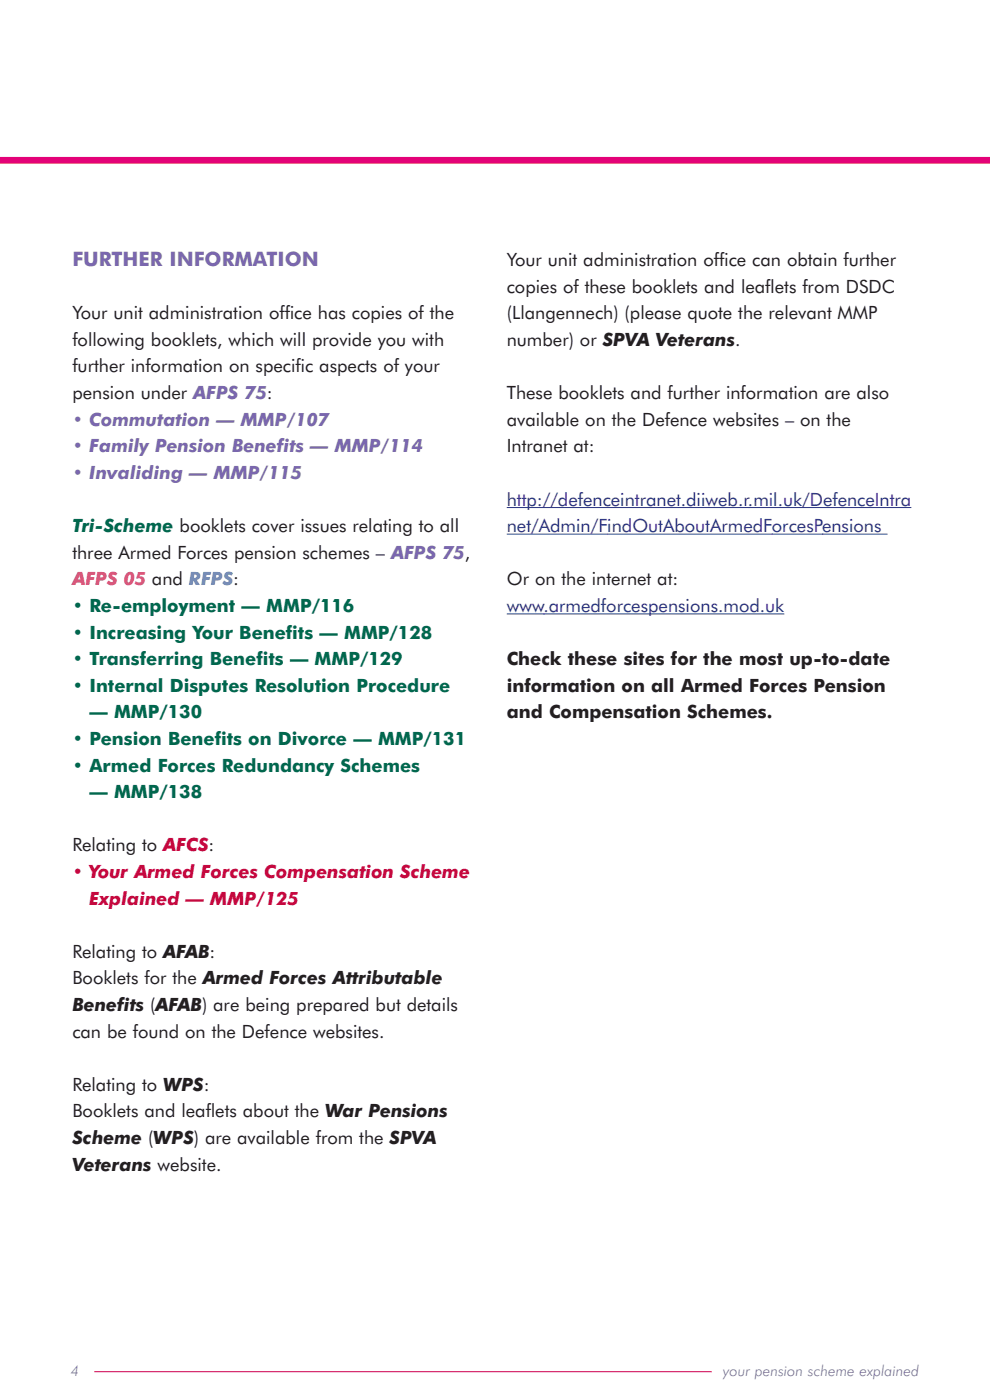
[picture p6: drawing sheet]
<svg xmlns="http://www.w3.org/2000/svg" width="210mm" height="297mm" viewBox="0 0 210 297" stroke-linecap="round" stroke-linejoin="round" font-family="sans-serif">
<defs><g id="words">
<text font-size="4.2" fill="#7a67ae" x="15.4" y="56.4">FURTHER INFORMATION</text>
<g font-size="3.9" fill="#231f20">
<text x="107.5" y="56.4">Your unit administration off</text>
<text x="152.5" y="56.4">ice can obtain further</text>
<text x="107.5" y="62.1">copies of these booklets and leaf</text>
<text x="162.3" y="62.1">lets from DSDC</text>
<text x="15.4" y="67.7">Your unit administration off</text>
<text x="60.4" y="67.7">ice has copies of the</text>
<text x="107.5" y="67.7">(Llangennech) (please quote the relevant MMP</text>
<text x="15.4" y="73.4">following booklets, which will provide you with</text>
<text x="107.5" y="73.4">number) or SPVA Veterans.</text>
<text x="15.4" y="79">further information on specif</text>
<text x="62.7" y="79">ic aspects of your</text>
<text x="15.4" y="84.7">pension under AFPS 75:</text>
<text x="107.5" y="84.7">These booklets and further information are also</text>
<text x="107.5" y="90.3">available on the Defence websites – on the</text>
<text x="107.5" y="96">Intranet at:</text>
<text x="15.4" y="118.5">three Armed Forces pension schemes – AFPS 75,</text>
<text x="107.5" y="124.2">Or on the internet at:</text>
<text x="107.5" y="141.1">Check these sites for the most up-to-date</text>
<text x="107.5" y="146.8">information on all Armed Forces Pension</text>
<text x="107.5" y="152.4">and Compensation Schemes.</text>
<text x="15.4" y="180.6">Relating to AFCS:</text>
<text x="15.4" y="203.2">Relating to AFAB:</text>
<text x="15.4" y="208.8">Booklets for the Armed Forces Attributable</text>
<text x="15.4" y="214.5">Benef</text>
<text x="24.9" y="214.5">its (AFAB) are being prepared but details</text>
<text x="15.4" y="220.1">can be found on the Defence websites.</text>
<text x="15.4" y="231.4">Relating to WPS:</text>
<text x="15.4" y="237.1">Booklets and leaf</text>
<text x="43.6" y="237.1">lets about the War Pensions</text>
<text x="15.4" y="242.7">Scheme (WPS) are available from the SPVA</text>
<text x="15.4" y="248.4">Veterans website.</text>
</g>
<g font-size="3.9" fill="#7a67ae">
<text x="15.4" y="90.3">• Commutation — MMP/107</text>
<text x="15.4" y="96">• Family Pension Benef</text>
<text x="58.7" y="96">its — MMP/114</text>
<text x="15.4" y="101.6">• Invaliding — MMP/115</text>
</g>
<g font-size="3.9" fill="#293795">
<text x="107.5" y="107.2">http://defenceintranet.diiweb.r.mil.uk/DefenceIntra</text>
<text x="107.5" y="112.9">net/Admin/FindOutAboutArmedForcesPensions</text>
<text x="107.5" y="129.8">www.armedforcespensions.mod.uk</text>
</g>
<g font-size="3.9" fill="#01674d">
<text x="15.4" y="112.9">Tri-Scheme booklets cover issues relating to all</text>
<text x="15.4" y="129.8">• Re-employment — MMP/116</text>
<text x="15.4" y="135.5">• Increasing Your Benef</text>
<text x="60.7" y="135.5">its — MMP/128</text>
<text x="15.4" y="141.1">• Transferring Benef</text>
<text x="54.4" y="141.1">its — MMP/129</text>
<text x="15.4" y="146.8">• Internal Disputes Resolution Procedure</text>
<text x="19" y="152.4">— MMP/130</text>
<text x="15.4" y="158">• Pension Benef</text>
<text x="45.5" y="158">its on Divorce — MMP/131</text>
<text x="15.4" y="163.7">• Armed Forces Redundancy Schemes</text>
<text x="19" y="169.3">— MMP/138</text>
</g>
<text font-size="3.9" fill="#e17c1b" x="15.4" y="124.2">AFPS 05 and RFPS:</text>
<g font-size="3.9" fill="#c4093e">
<text x="15.4" y="186.3">• Your Armed Forces Compensation Scheme</text>
<text x="18.9" y="191.9">Explained — MMP/125</text>
</g>
<g font-size="3.2" fill="#7a67ae">
<text x="15" y="292">4</text>
<text x="153.4" y="292">your pension scheme explained</text>
</g>
</g></defs>
<path d="M0 34h210.1" fill="none" stroke="#e40278" stroke-width="1.4" stroke-linecap="butt"/>
<path d="M20 291h131" fill="none" stroke="#e40278" stroke-width=".21"/>
<path d="M107.5 107.7h85.8M107.5 113.3h80.8M107.5 130.2h58.9" fill="none" stroke="#293795" stroke-width=".22"/>
<use href="#words"/>
</svg>
